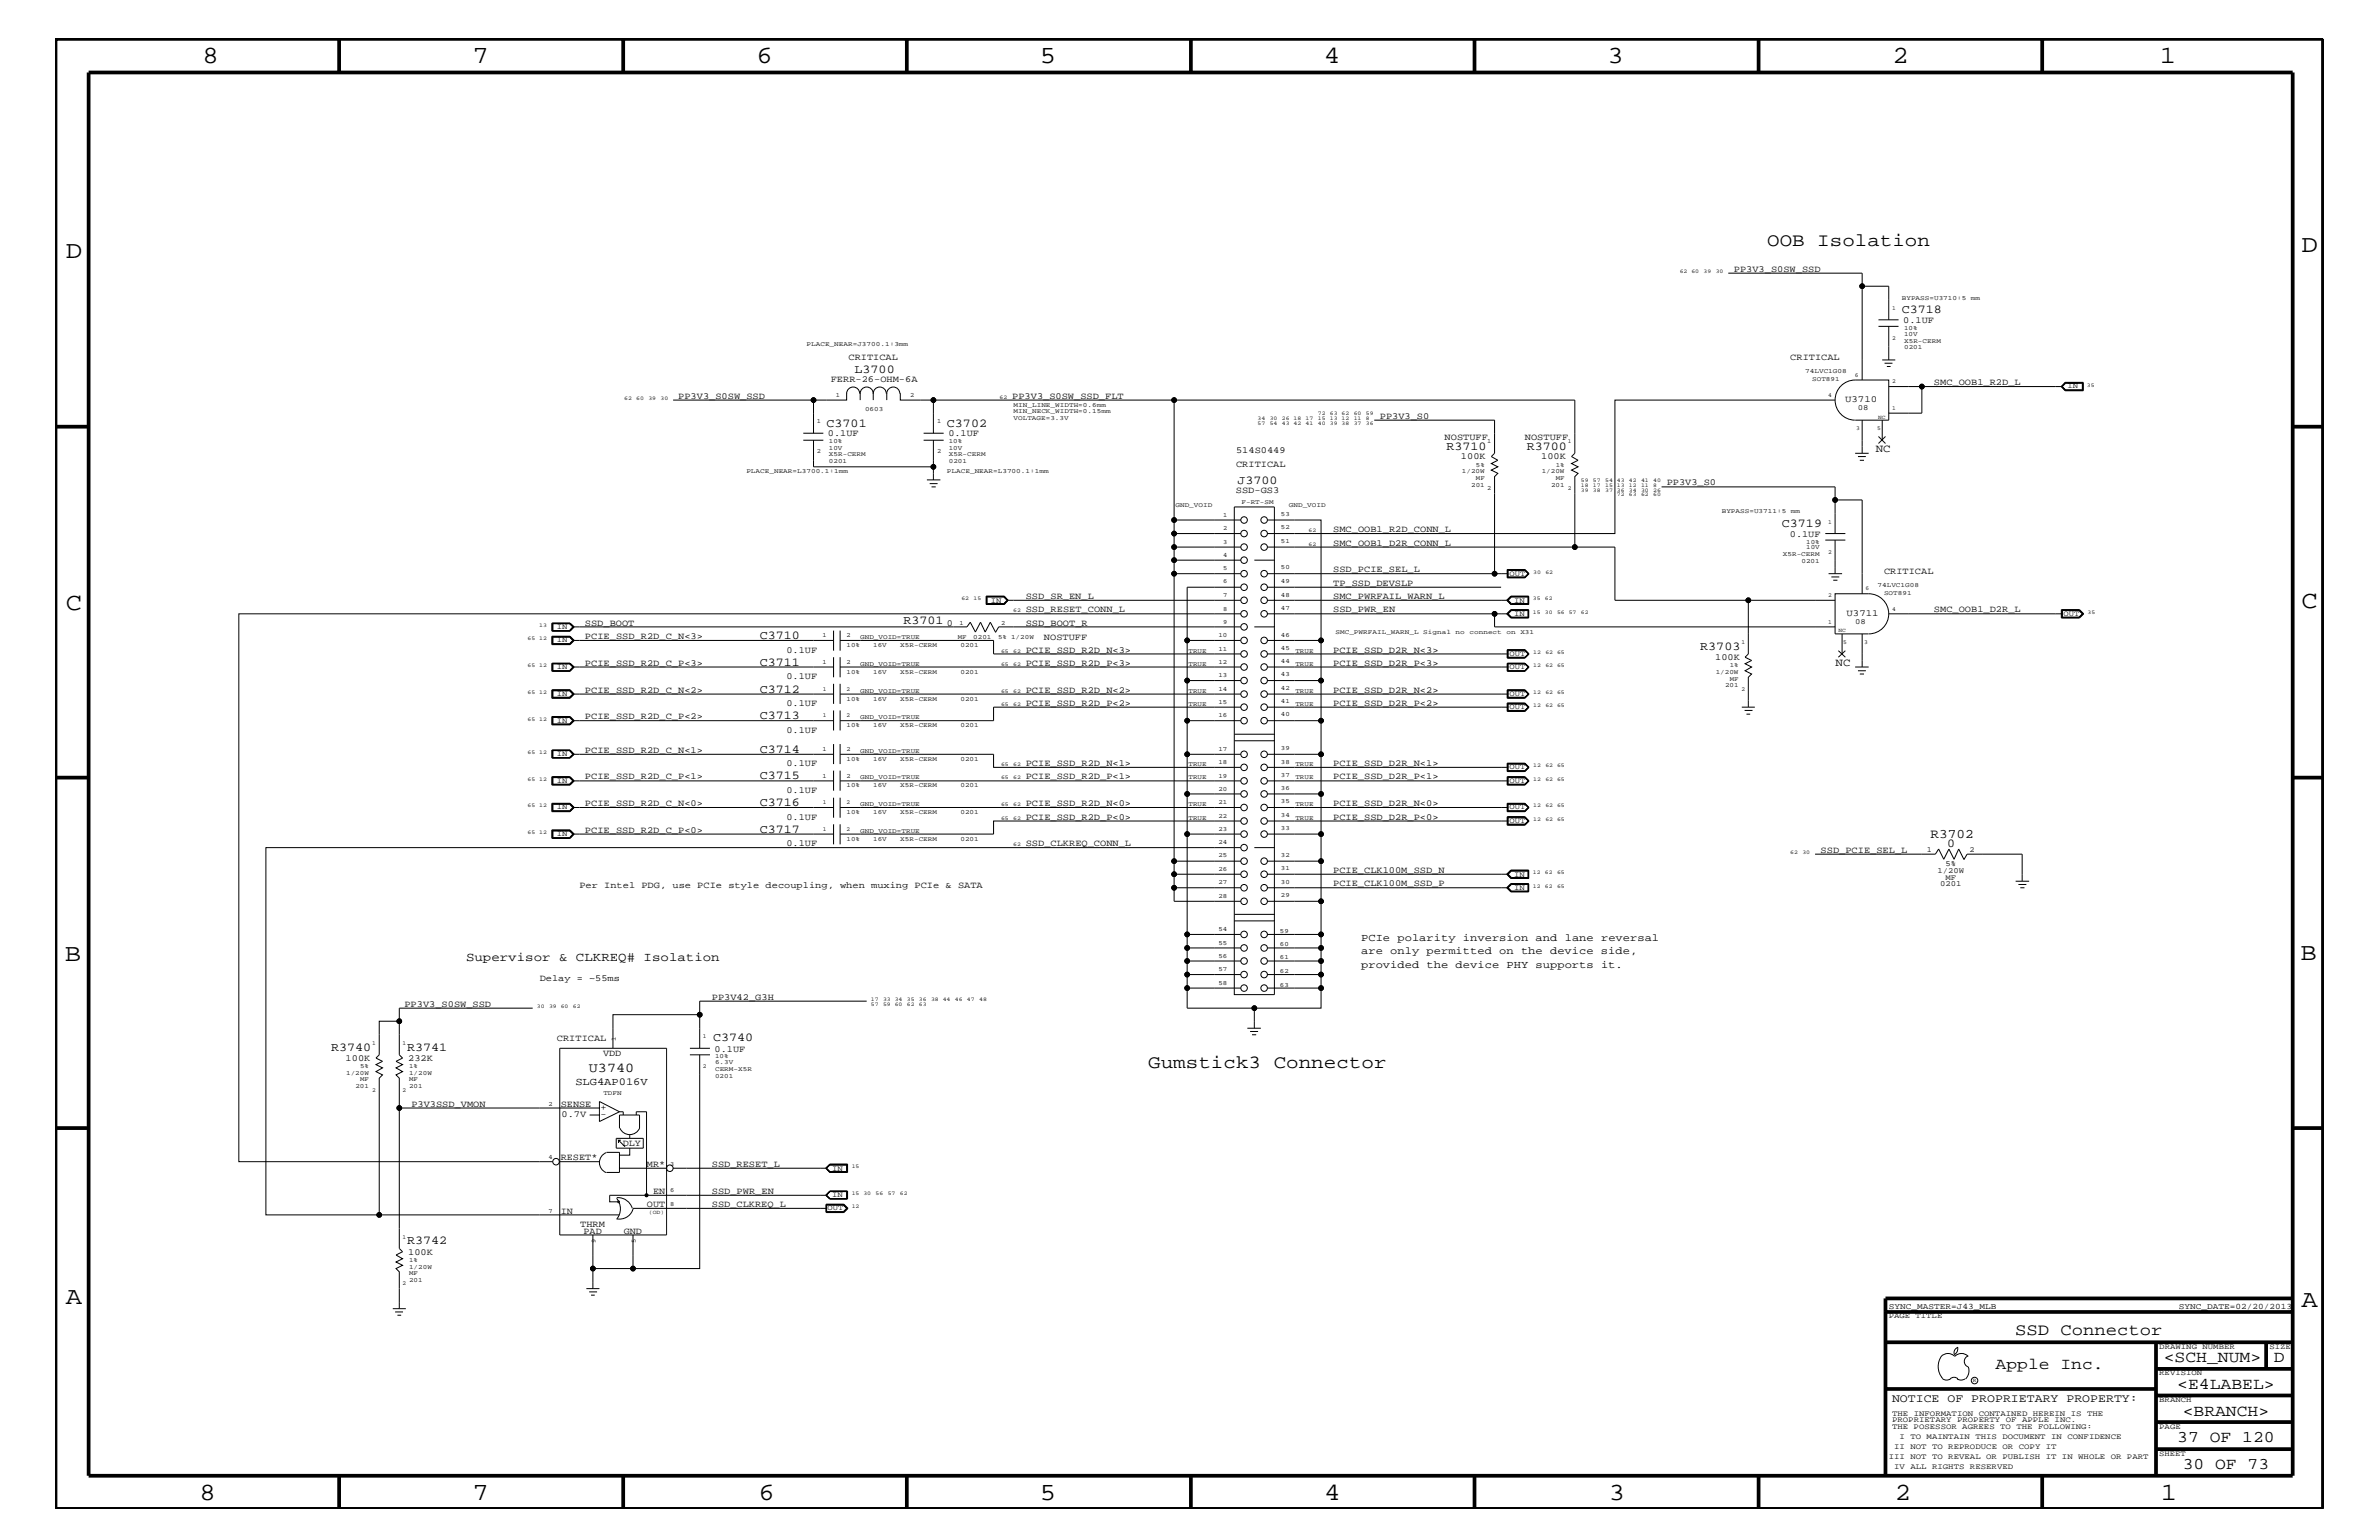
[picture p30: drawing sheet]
<svg xmlns="http://www.w3.org/2000/svg" width="432mm" height="279mm" viewBox="0 0 432 279" stroke-linecap="round" stroke-linejoin="round" font-family="sans-serif">
<defs><g id="words">
<g font-size="4.5">
<text x="36.7" y="11.5">8</text>
<text x="85.8" y="11.5">7</text>
<text x="137.3" y="11.5">6</text>
<text x="188.7" y="11.5">5</text>
<text x="240.3" y="11.5">4</text>
<text x="291.8" y="11.5">3</text>
<text x="343.5" y="11.5">2</text>
<text x="392" y="11.5">1</text>
<text x="11.9" y="46.8">D</text>
<text x="417.7" y="45.7">D</text>
<text x="11.9" y="110.6">C</text>
<text x="417.7" y="110.3">C</text>
<text x="11.8" y="174.3">B</text>
<text x="417.6" y="174.2">B</text>
<text x="11.9" y="236.7">A</text>
<text x="417.7" y="237.1">A</text>
<text x="36.2" y="272.1">8</text>
<text x="85.8" y="272.1">7</text>
<text x="137.7" y="272.1">6</text>
<text x="188.7" y="272.1">5</text>
<text x="240.4" y="272.1">4</text>
<text x="292" y="272.1">3</text>
<text x="343.9" y="272.1">2</text>
<text x="392.2" y="272.1">1</text>
</g>
<g font-size="3.4">
<text x="320.8" y="44.6">OOB Isolation</text>
<text x="208.4" y="193.7">Gumstick3 Connector</text>
</g>
<g font-size="3">
<text x="365.8" y="242.3">SSD Connector</text>
<text x="362.2" y="248.4">Apple Inc.</text>
<text x="392.7" y="247.1">&lt;SCH_NUM&gt;</text>
<text x="395.2" y="252">&lt;E4LABEL&gt;</text>
<text x="412.7" y="247.1">D</text>
<text x="396.2" y="256.8">&lt;BRANCH&gt;</text>
<text x="395.2" y="261.6">37 OF 120</text>
<text x="396.2" y="266.6">30 OF 73</text>
</g>
<text font-size="2.5" x="106.9" y="194.5">U3740</text>
<text font-size="2.4" x="350.4" y="152">R3702</text>
<text font-size="2.3" x="84.6" y="174.4">Supervisor &amp; CLKREQ# Isolation</text>
<g font-size="2.2">
<text x="345.2" y="56.8">C3718</text>
<text x="155.1" y="67.6">L3700</text>
<text x="150" y="77.4">C3701</text>
<text x="171.9" y="77.4">C3702</text>
<text x="262.6" y="81.6">R3710</text>
<text x="277.1" y="81.6">R3700</text>
<text x="224.6" y="87.7">J3700</text>
<text x="323.4" y="95.6">C3719</text>
<text x="164" y="113.1">R3701</text>
<text x="137.9" y="115.9">C3710</text>
<text x="308.6" y="117.9">R3703</text>
<text x="137.9" y="125.7">C3712</text>
<text x="137.9" y="120.8">C3711</text>
<text x="137.9" y="130.5">C3713</text>
<text x="137.9" y="136.6">C3714</text>
<text x="137.9" y="141.4">C3715</text>
<text x="137.9" y="146.2">C3716</text>
<text x="137.9" y="151.1">C3717</text>
<text x="353.4" y="153.7">0</text>
<text x="60.1" y="190.6">R3740</text>
<text x="73.9" y="190.6">R3741</text>
<text x="129.5" y="188.9">C3740</text>
<text x="73.9" y="225.7">R3742</text>
</g>
<text font-size="2.1" x="343.4" y="254.4">NOTICE OF PROPRIETARY PROPERTY:</text>
<g font-size="2">
<text x="340.4" y="82">NC</text>
<text x="333.2" y="120.8">NC</text>
</g>
<g font-size="1.9">
<text x="247.1" y="170.7">PCIe polarity inversion and lane reversal</text>
<text x="247.1" y="173.2">are only permitted on the device side,</text>
<text x="247.1" y="175.6">provided the device PHY supports it.</text>
<text x="104.4" y="196.8">SLG4AP016V</text>
</g>
<g font-size="1.7">
<text x="314.7" y="49.3">PP3V3_S0SW_SSD</text>
<text x="345.4" y="58.6">0.1UF</text>
<text x="154" y="65.3">CRITICAL</text>
<text x="325" y="65.3">CRITICAL</text>
<text x="150.8" y="69.3">FERR-26-OHM-6A</text>
<text x="351" y="69.9">SMC_OOB1_R2D_L</text>
<text x="123.1" y="72.3">PP3V3_S0SW_SSD</text>
<text x="183.7" y="72.3">PP3V3_S0SW_SSD_FLT</text>
<text x="250.4" y="76">PP3V3_S0</text>
<text x="334.9" y="72.9">U3710</text>
<text x="150.3" y="79.2">0.1UF</text>
<text x="172.1" y="79.2">0.1UF</text>
<text x="224.4" y="82.2">514S0449</text>
<text x="262.2" y="79.9">NOSTUFF</text>
<text x="265.2" y="83.3">100K</text>
<text x="276.8" y="79.9">NOSTUFF</text>
<text x="279.7" y="83.3">100K</text>
<text x="224.3" y="89.5">SSD-GS3</text>
<text x="224.4" y="84.7">CRITICAL</text>
<text x="302.5" y="88.1">PP3V3_S0</text>
<text x="242" y="99">SMC_OOB1_D2R_CONN_L</text>
<text x="242" y="96.5">SMC_OOB1_R2D_CONN_L</text>
<text x="324.9" y="97.4">0.1UF</text>
<text x="242" y="103.8">SSD_PCIE_SEL_L</text>
<text x="242" y="106.3">TP_SSD_DEVSLP</text>
<text x="342" y="104.1">CRITICAL</text>
<text x="106.2" y="113.6">SSD_BOOT</text>
<text x="171.8" y="113.7">0</text>
<text x="186.2" y="111.1">SSD_RESET_CONN_L</text>
<text x="186.2" y="108.7">SSD_SR_EN_L</text>
<text x="186.2" y="113.6">SSD_BOOT_R</text>
<text x="242" y="108.7">SMC_PWRFAIL_WARN_L</text>
<text x="242" y="111.1">SSD_PWR_EN</text>
<text x="335.2" y="111.7">U3711</text>
<text x="351" y="111.1">SMC_OOB1_D2R_L</text>
<text x="106.2" y="115.9">PCIE_SSD_R2D_C_N&lt;3&gt;</text>
<text x="142.7" y="118.4">0.1UF</text>
<text x="186.2" y="118.4">PCIE_SSD_R2D_N&lt;3&gt;</text>
<text x="189.5" y="116.2">NOSTUFF</text>
<text x="242" y="118.4">PCIE_SSD_D2R_N&lt;3&gt;</text>
<text x="311.3" y="119.7">100K</text>
<text x="106.2" y="120.8">PCIE_SSD_R2D_C_P&lt;3&gt;</text>
<text x="106.2" y="125.7">PCIE_SSD_R2D_C_N&lt;2&gt;</text>
<text x="142.7" y="123.2">0.1UF</text>
<text x="186.2" y="120.8">PCIE_SSD_R2D_P&lt;3&gt;</text>
<text x="186.2" y="125.7">PCIE_SSD_R2D_N&lt;2&gt;</text>
<text x="242" y="125.7">PCIE_SSD_D2R_N&lt;2&gt;</text>
<text x="242" y="120.8">PCIE_SSD_D2R_P&lt;3&gt;</text>
<text x="106.2" y="130.5">PCIE_SSD_R2D_C_P&lt;2&gt;</text>
<text x="142.7" y="128">0.1UF</text>
<text x="186.2" y="128">PCIE_SSD_R2D_P&lt;2&gt;</text>
<text x="242" y="128">PCIE_SSD_D2R_P&lt;2&gt;</text>
<text x="106.2" y="136.6">PCIE_SSD_R2D_C_N&lt;1&gt;</text>
<text x="142.7" y="133">0.1UF</text>
<text x="106.2" y="141.4">PCIE_SSD_R2D_C_P&lt;1&gt;</text>
<text x="142.7" y="143.9">0.1UF</text>
<text x="142.7" y="139">0.1UF</text>
<text x="186.2" y="141.4">PCIE_SSD_R2D_P&lt;1&gt;</text>
<text x="186.2" y="139">PCIE_SSD_R2D_N&lt;1&gt;</text>
<text x="242" y="139">PCIE_SSD_D2R_N&lt;1&gt;</text>
<text x="242" y="141.4">PCIE_SSD_D2R_P&lt;1&gt;</text>
<text x="106.2" y="146.2">PCIE_SSD_R2D_C_N&lt;0&gt;</text>
<text x="142.7" y="148.7">0.1UF</text>
<text x="186.2" y="148.7">PCIE_SSD_R2D_P&lt;0&gt;</text>
<text x="186.2" y="146.2">PCIE_SSD_R2D_N&lt;0&gt;</text>
<text x="242" y="146.2">PCIE_SSD_D2R_N&lt;0&gt;</text>
<text x="242" y="148.7">PCIE_SSD_D2R_P&lt;0&gt;</text>
<text x="106.2" y="151.1">PCIE_SSD_R2D_C_P&lt;0&gt;</text>
<text x="142.7" y="153.5">0.1UF</text>
<text x="186.2" y="153.5">SSD_CLKREQ_CONN_L</text>
<text x="330.5" y="154.7">SSD_PCIE_SEL_L</text>
<text x="105.2" y="161.1">Per Intel PDG, use PCIe style decoupling, when muxing PCIe &amp; SATA</text>
<text x="242" y="160.8">PCIE_CLK100M_SSD_P</text>
<text x="242" y="158.4">PCIE_CLK100M_SSD_N</text>
<text x="98" y="178">Delay = ~55ms</text>
<text x="73.4" y="182.7">PP3V3_S0SW_SSD</text>
<text x="129.2" y="181.4">PP3V42_G3H</text>
<text x="101.1" y="188.9">CRITICAL</text>
<text x="109.5" y="191.6">VDD</text>
<text x="129.7" y="190.8">0.1UF</text>
<text x="62.7" y="192.5">100K</text>
<text x="74.1" y="192.5">232K</text>
<text x="74.7" y="200.9">P3V3SSD_VMON</text>
<text x="101.8" y="200.9">SENSE</text>
<text x="101.9" y="202.7">0.7V</text>
<text x="109" y="201.5">+</text>
<text x="109" y="202.7">-</text>
<text x="113" y="208">DLY</text>
<text x="101.8" y="210.5">RESET*</text>
<text x="117.4" y="211.7">MR*</text>
<text x="129.2" y="211.7">SSD_RESET_L</text>
<text x="101.8" y="220.2">IN</text>
<text x="117.4" y="219">OUT</text>
<text x="118.5" y="216.6">EN</text>
<text x="129.2" y="219">SSD_CLKREQ_L</text>
<text x="129.2" y="216.6">SSD_PWR_EN</text>
<text x="74.1" y="227.6">100K</text>
<text x="105.3" y="222.6">THRM</text>
<text x="105.9" y="223.9">PAD</text>
<text x="113.2" y="223.9">GND</text>
</g>
<g font-size="1.5">
<text x="342.8" y="237.4">SYNC_MASTER=J43_MLB</text>
<text x="395.5" y="237.4">SYNC_DATE=02/20/2013</text>
</g>
<g font-size="1.4">
<text x="375.2" y="70.5">IN</text>
<text x="337.2" y="74.4">08</text>
<text x="274" y="104.4">OUT</text>
<text x="179.8" y="109.3">IN</text>
<text x="274.8" y="111.7">IN</text>
<text x="274.8" y="109.3">IN</text>
<text x="336.7" y="113.1">08</text>
<text x="374.6" y="111.7">OUT</text>
<text x="101.1" y="116.5">IN</text>
<text x="101.1" y="114.2">IN</text>
<text x="274" y="119">OUT</text>
<text x="101.1" y="121.4">IN</text>
<text x="274" y="121.4">OUT</text>
<text x="101.1" y="131.1">IN</text>
<text x="101.1" y="126.3">IN</text>
<text x="274" y="128.7">OUT</text>
<text x="274" y="126.3">OUT</text>
<text x="101.1" y="137.2">IN</text>
<text x="101.1" y="142">IN</text>
<text x="274" y="142">OUT</text>
<text x="274" y="139.6">OUT</text>
<text x="101.1" y="146.8">IN</text>
<text x="274" y="149.3">OUT</text>
<text x="274" y="146.8">OUT</text>
<text x="101.1" y="151.8">IN</text>
<text x="349.8" y="154.6">1</text>
<text x="357.5" y="154.6">2</text>
<text x="274.8" y="159">IN</text>
<text x="274.8" y="161.4">IN</text>
<text x="351.7" y="158.4">1/20W</text>
<text x="352.1" y="160.8">0201</text>
<text x="353.1" y="159.6">MF</text>
<text x="353.1" y="157.2">5%</text>
<text x="151" y="212.4">IN</text>
<text x="150.2" y="219.6">OUT</text>
<text x="151" y="217.2">IN</text>
<text x="342.8" y="239.2">PAGE TITLE</text>
<text x="391.9" y="244.7">DRAWING NUMBER</text>
<text x="411.9" y="244.7">SIZE</text>
<text x="391.9" y="249.5">REVISION</text>
<text x="343.4" y="256.8">THE INFORMATION CONTAINED HEREIN IS THE</text>
<text x="391.9" y="254.4">BRANCH</text>
<text x="343.4" y="258">PROPRIETARY PROPERTY OF APPLE INC.</text>
<text x="343.4" y="259.3">THE POSESSOR AGREES TO THE FOLLOWING:</text>
<text x="343.8" y="262.9">II NOT TO REPRODUCE OR COPY IT</text>
<text x="344.8" y="261.1">I TO MAINTAIN THIS DOCUMENT IN CONFIDENCE</text>
<text x="391.9" y="259.3">PAGE</text>
<text x="342.8" y="264.7">III NOT TO REVEAL OR PUBLISH IT IN WHOLE OR PART</text>
<text x="343.8" y="266.6">IV ALL RIGHTS RESERVED</text>
<text x="391.9" y="264.1">SHEET</text>
</g>
<g font-size="1.2">
<text x="345.2" y="54.4">BYPASS=U3710:5</text>
<text x="345.6" y="59.8">10%</text>
<text x="357.7" y="54.4">mm</text>
<text x="146.4" y="62.9">PLACE_NEAR=J3700.1:3mm</text>
<text x="345.6" y="60.9">10V</text>
<text x="345.6" y="63.4">0201</text>
<text x="345.6" y="62.2">X5R-CERM</text>
<text x="151.7" y="72">1</text>
<text x="165.2" y="72">2</text>
<text x="327.7" y="67.8">74LVC1G08</text>
<text x="328.9" y="69.2">SOT891</text>
<text x="148.3" y="76.8">1</text>
<text x="157" y="74.5">0603</text>
<text x="170.1" y="76.8">1</text>
<text x="184" y="75">MIN_NECK_WIDTH=0.15mm</text>
<text x="184" y="73.8">MIN_LINE_WIDTH=0.6mm</text>
<text x="184" y="76.2">VOLTAGE=3.3V</text>
<text x="148.3" y="82.2">2</text>
<text x="150.5" y="80.5">10%</text>
<text x="150.5" y="81.6">10V</text>
<text x="150.5" y="82.7">X5R-CERM</text>
<text x="150.5" y="83.9">0201</text>
<text x="170.1" y="82.2">2</text>
<text x="172.2" y="80.5">10%</text>
<text x="172.2" y="81.6">10V</text>
<text x="172.2" y="82.7">X5R-CERM</text>
<text x="172.2" y="83.9">0201</text>
<text x="269.9" y="80.5">1</text>
<text x="135.5" y="85.9">PLACE_NEAR=L3700.1:1mm</text>
<text x="171.9" y="85.9">PLACE_NEAR=L3700.1:1mm</text>
<text x="265.3" y="85.9">1/20W</text>
<text x="267" y="88.3">201</text>
<text x="267.9" y="87.1">MF</text>
<text x="267.9" y="84.7">5%</text>
<text x="269.9" y="88.9">2</text>
<text x="279.8" y="85.9">1/20W</text>
<text x="281.5" y="88.3">201</text>
<text x="282.4" y="87.1">MF</text>
<text x="282.4" y="84.7">1%</text>
<text x="213.4" y="92">GND_VOID</text>
<text x="222" y="93.8">1</text>
<text x="225.3" y="91.4">F-RT-SM</text>
<text x="232.5" y="93.7">53</text>
<text x="233.9" y="92">GND_VOID</text>
<text x="312.5" y="93.2">BYPASS=U3711:5</text>
<text x="325.1" y="93.2">mm</text>
<text x="222" y="101">4</text>
<text x="222" y="98.7">3</text>
<text x="222" y="96.2">2</text>
<text x="232.5" y="96">52</text>
<text x="232.5" y="98.5">51</text>
<text x="323.6" y="101">X5R-CERM</text>
<text x="327.8" y="98.7">10%</text>
<text x="327.8" y="99.7">10V</text>
<text x="222" y="105.9">6</text>
<text x="222" y="103.5">5</text>
<text x="232.5" y="103.3">50</text>
<text x="232.5" y="105.8">49</text>
<text x="327" y="102.1">0201</text>
<text x="340.8" y="106.5">74LVC1G08</text>
<text x="342" y="108">SOT891</text>
<text x="174.2" y="113.4">1</text>
<text x="181.7" y="113.4">2</text>
<text x="222" y="113.1">9</text>
<text x="222" y="110.8">8</text>
<text x="222" y="108.3">7</text>
<text x="232.5" y="108.2">48</text>
<text x="232.5" y="110.6">47</text>
<text x="149.3" y="115.6">1</text>
<text x="153.7" y="115.6">2</text>
<text x="153.7" y="117.4">10%</text>
<text x="156.1" y="115.9">GND_VOID=TRUE</text>
<text x="158.5" y="117.4">16V</text>
<text x="163.4" y="117.4">X5R-CERM</text>
<text x="173.9" y="115.9">MF</text>
<text x="174.3" y="117.4">0201</text>
<text x="176.7" y="115.9">0201</text>
<text x="181.1" y="115.9">5% 1/20W</text>
<text x="215.7" y="118.4">TRUE</text>
<text x="221.1" y="118.1">11</text>
<text x="221.1" y="115.6">10</text>
<text x="232.5" y="115.5">46</text>
<text x="232.5" y="117.9">45</text>
<text x="235.1" y="118.4">TRUE</text>
<text x="242.4" y="115">SMC_PWRFAIL_WARN_L</text>
<text x="258.3" y="115">Signal</text>
<text x="264.2" y="115">no</text>
<text x="266.7" y="115">connect</text>
<text x="273.4" y="115">on</text>
<text x="276" y="115">X31</text>
<text x="149.3" y="120.4">1</text>
<text x="153.7" y="120.4">2</text>
<text x="153.7" y="122.3">10%</text>
<text x="156.1" y="125.7">GND_VOID=TRUE</text>
<text x="156.1" y="120.8">GND_VOID=TRUE</text>
<text x="158.5" y="122.3">16V</text>
<text x="163.4" y="122.3">X5R-CERM</text>
<text x="174.3" y="122.3">0201</text>
<text x="215.7" y="120.8">TRUE</text>
<text x="215.7" y="125.7">TRUE</text>
<text x="221.1" y="125.3">14</text>
<text x="221.1" y="122.9">13</text>
<text x="221.1" y="120.4">12</text>
<text x="232.5" y="120.3">44</text>
<text x="232.5" y="122.7">43</text>
<text x="232.5" y="125.2">42</text>
<text x="235.1" y="125.7">TRUE</text>
<text x="235.1" y="120.8">TRUE</text>
<text x="311.4" y="122.3">1/20W</text>
<text x="313.1" y="124.7">201</text>
<text x="313.9" y="121">1%</text>
<text x="313.9" y="123.5">MF</text>
<text x="153.7" y="131.9">10%</text>
<text x="153.7" y="127.1">10%</text>
<text x="156.1" y="130.5">GND_VOID=TRUE</text>
<text x="158.5" y="131.9">16V</text>
<text x="158.5" y="127.1">16V</text>
<text x="163.4" y="131.9">X5R-CERM</text>
<text x="163.4" y="127.1">X5R-CERM</text>
<text x="174.3" y="131.9">0201</text>
<text x="174.3" y="127.1">0201</text>
<text x="215.7" y="128">TRUE</text>
<text x="221.1" y="130.2">16</text>
<text x="221.1" y="127.7">15</text>
<text x="232.5" y="127.6">41</text>
<text x="232.5" y="130">40</text>
<text x="235.1" y="128">TRUE</text>
<text x="149.3" y="136.2">1</text>
<text x="153.7" y="136.2">2</text>
<text x="156.1" y="136.6">GND_VOID=TRUE</text>
<text x="221.1" y="136.2">17</text>
<text x="232.5" y="136.1">39</text>
<text x="149.3" y="141.1">1</text>
<text x="153.7" y="141.1">2</text>
<text x="153.7" y="142.9">10%</text>
<text x="153.7" y="138">10%</text>
<text x="156.1" y="141.4">GND_VOID=TRUE</text>
<text x="158.5" y="142.9">16V</text>
<text x="158.5" y="138">16V</text>
<text x="163.4" y="142.9">X5R-CERM</text>
<text x="163.4" y="138">X5R-CERM</text>
<text x="174.3" y="142.9">0201</text>
<text x="174.3" y="138">0201</text>
<text x="215.7" y="141.4">TRUE</text>
<text x="215.7" y="139">TRUE</text>
<text x="221.1" y="143.5">20</text>
<text x="221.1" y="141.1">19</text>
<text x="221.1" y="138.6">18</text>
<text x="232.5" y="138.5">38</text>
<text x="232.5" y="140.9">37</text>
<text x="232.5" y="143.4">36</text>
<text x="235.1" y="139">TRUE</text>
<text x="235.1" y="141.4">TRUE</text>
<text x="153.7" y="147.7">10%</text>
<text x="156.1" y="146.2">GND_VOID=TRUE</text>
<text x="158.5" y="147.7">16V</text>
<text x="163.4" y="147.7">X5R-CERM</text>
<text x="174.3" y="147.7">0201</text>
<text x="215.7" y="148.7">TRUE</text>
<text x="215.7" y="146.2">TRUE</text>
<text x="221.1" y="148.4">22</text>
<text x="221.1" y="145.9">21</text>
<text x="232.5" y="145.7">35</text>
<text x="232.5" y="148.2">34</text>
<text x="235.1" y="148.7">TRUE</text>
<text x="235.1" y="146.2">TRUE</text>
<text x="153.7" y="152.6">10%</text>
<text x="156.1" y="151.1">GND_VOID=TRUE</text>
<text x="158.5" y="152.6">16V</text>
<text x="163.4" y="152.6">X5R-CERM</text>
<text x="174.3" y="152.6">0201</text>
<text x="221.1" y="155.6">25</text>
<text x="221.1" y="153.2">24</text>
<text x="221.1" y="150.7">23</text>
<text x="232.5" y="150.7">33</text>
<text x="232.5" y="155.5">32</text>
<text x="221.1" y="160.5">27</text>
<text x="221.1" y="158">26</text>
<text x="232.5" y="157.9">31</text>
<text x="232.5" y="160.3">30</text>
<text x="221.1" y="162.8">28</text>
<text x="232.5" y="162.8">29</text>
<text x="221.1" y="173.8">56</text>
<text x="221.1" y="171.4">55</text>
<text x="221.1" y="168.9">54</text>
<text x="232.3" y="171.6">60</text>
<text x="232.3" y="169.2">59</text>
<text x="221.1" y="178.7">58</text>
<text x="221.1" y="176.2">57</text>
<text x="232.3" y="179">63</text>
<text x="232.3" y="176.5">62</text>
<text x="232.3" y="174">61</text>
<text x="111.8" y="188.9" transform="rotate(-90 111.8 188.9)">1</text>
<text x="129.8" y="192">10%</text>
<text x="62.8" y="195">1/20W</text>
<text x="64.5" y="197.4">201</text>
<text x="65.4" y="196.2">MF</text>
<text x="65.4" y="193.7">5%</text>
<text x="74.3" y="197.4">201</text>
<text x="74.3" y="193.7">1%</text>
<text x="74.3" y="196.2">MF</text>
<text x="74.3" y="195">1/20W</text>
<text x="129.8" y="195.5">0201</text>
<text x="129.8" y="193.1">6.3V</text>
<text x="129.8" y="194.3">CERM-X5R</text>
<text x="99.6" y="200.6">2</text>
<text x="109.5" y="198.7">TDFN</text>
<text x="99.6" y="210.3">4</text>
<text x="121.7" y="211.5">3</text>
<text x="99.6" y="220">7</text>
<text x="121.7" y="218.7">8</text>
<text x="121.7" y="216.4">6</text>
<text x="108.1" y="225.6" transform="rotate(-90 108.1 225.6)">9</text>
<text x="115.4" y="225.6" transform="rotate(-90 115.4 225.6)">5</text>
<text x="74.3" y="232.6">201</text>
<text x="74.3" y="231.3">MF</text>
<text x="74.3" y="229">1%</text>
<text x="74.3" y="230.2">1/20W</text>
</g>
<g font-size="1.1">
<text x="343.4" y="56.2">1</text>
<text x="343.4" y="61.7">2</text>
<text x="331.8" y="72">4</text>
<text x="336.6" y="68.4">6</text>
<text x="343.4" y="69.5">2</text>
<text x="343.4" y="74.4">1</text>
<text x="284.6" y="80.5">1</text>
<text x="336.9" y="78">3</text>
<text x="340.7" y="78">5</text>
<text x="284.6" y="88.9">2</text>
<text x="331.8" y="95">1</text>
<text x="331.8" y="100.4">2</text>
<text x="338.6" y="107.1">6</text>
<text x="331.8" y="113.1">1</text>
<text x="331.8" y="108.3">2</text>
<text x="343.4" y="110.8">4</text>
<text x="316.1" y="116.8">1</text>
<text x="334.5" y="116.8">5</text>
<text x="338.3" y="116.8">3</text>
<text x="149.4" y="125.3">1</text>
<text x="153.7" y="125.3">2</text>
<text x="316.1" y="125.3">2</text>
<text x="149.4" y="130.2">1</text>
<text x="153.7" y="130.2">2</text>
<text x="149.4" y="145.9">1</text>
<text x="153.7" y="145.9">2</text>
<text x="149.4" y="150.7">1</text>
<text x="153.7" y="150.7">2</text>
<text x="67.6" y="189.5">1</text>
<text x="73.1" y="189.5">1</text>
<text x="127.6" y="188.3">1</text>
<text x="127.6" y="193.7">2</text>
<text x="67.6" y="198.1">2</text>
<text x="73.1" y="198.1">2</text>
<text x="73.1" y="224.7">1</text>
<text x="73.1" y="233.2">2</text>
</g>
<g font-size="1">
<text x="304.9" y="49.6">62 60</text>
<text x="309.2" y="49.6">39</text>
<text x="311.4" y="49.6">30</text>
<text x="378.8" y="70.1">35</text>
<text x="113.3" y="72.6">62</text>
<text x="115.5" y="72.6">60</text>
<text x="117.7" y="72.6">39</text>
<text x="119.9" y="72.6">30</text>
<text x="181.4" y="72.3">62</text>
<text x="228.3" y="77.1">57</text>
<text x="228.3" y="76.2">34</text>
<text x="230.5" y="76.2">30</text>
<text x="230.5" y="77.1">54</text>
<text x="232.7" y="77.1">43 42</text>
<text x="232.7" y="76.2">26 18</text>
<text x="237" y="77.1">41</text>
<text x="237" y="76.2">17</text>
<text x="239.2" y="75.3">72</text>
<text x="239.2" y="76.2">15</text>
<text x="239.2" y="77.1">40</text>
<text x="241.4" y="77.1">39 38</text>
<text x="241.4" y="75.3">63 62</text>
<text x="241.4" y="76.2">13 12</text>
<text x="245.7" y="77.1">37</text>
<text x="245.7" y="75.3">60</text>
<text x="245.7" y="76.2">11</text>
<text x="247.9" y="75.3">59</text>
<text x="247.9" y="77.1">36</text>
<text x="247.9" y="76.2">8</text>
<text x="340.9" y="76">NC</text>
<text x="286.9" y="88.3">18</text>
<text x="286.9" y="89.2">39</text>
<text x="286.9" y="87.5">59</text>
<text x="289.1" y="87.5">57</text>
<text x="289.1" y="88.3">17</text>
<text x="289.1" y="89.2">38</text>
<text x="291.3" y="87.5">54</text>
<text x="291.3" y="88.3">15</text>
<text x="291.3" y="89.2">37</text>
<text x="293.5" y="87.5">43</text>
<text x="293.5" y="88.3">13</text>
<text x="293.5" y="89.2">36</text>
<text x="295.7" y="89.2">34</text>
<text x="295.7" y="87.5">42</text>
<text x="295.7" y="88.3">12</text>
<text x="297.9" y="87.5">41</text>
<text x="297.9" y="88.3">11</text>
<text x="297.9" y="89.2">30</text>
<text x="300.1" y="88.3">8</text>
<text x="300.1" y="89.2">26</text>
<text x="300.1" y="87.5">40</text>
<text x="293.5" y="90">72</text>
<text x="295.7" y="90">63</text>
<text x="297.9" y="90">62</text>
<text x="300.1" y="90">60</text>
<text x="237.5" y="99">62</text>
<text x="237.5" y="96.5">62</text>
<text x="278.3" y="104.1">30</text>
<text x="280.5" y="104.1">62</text>
<text x="97.9" y="113.7">13</text>
<text x="174.5" y="108.9">62</text>
<text x="176.7" y="108.9">15</text>
<text x="183.9" y="111.1">62</text>
<text x="278.2" y="111.4">15</text>
<text x="278.2" y="108.9">35</text>
<text x="280.4" y="111.4">30</text>
<text x="280.4" y="108.9">62</text>
<text x="282.6" y="111.4">56 57</text>
<text x="286.9" y="111.4">62</text>
<text x="378.9" y="111.4">35</text>
<text x="95.8" y="116.2">65 12</text>
<text x="181.7" y="118.4">65</text>
<text x="183.9" y="118.4">62</text>
<text x="278.3" y="118.6">12</text>
<text x="280.5" y="118.6">62 65</text>
<text x="333.7" y="114.8">NC</text>
<text x="95.8" y="125.9">65 12</text>
<text x="95.8" y="121">65 12</text>
<text x="181.7" y="120.8">65</text>
<text x="181.7" y="125.7">65</text>
<text x="183.9" y="120.8">62</text>
<text x="183.9" y="125.7">62</text>
<text x="278.3" y="125.9">12</text>
<text x="278.3" y="121">12</text>
<text x="280.5" y="125.9">62 65</text>
<text x="280.5" y="121">62 65</text>
<text x="95.8" y="130.8">65 12</text>
<text x="181.7" y="128">65</text>
<text x="183.9" y="128">62</text>
<text x="278.3" y="128.3">12</text>
<text x="280.5" y="128.3">62 65</text>
<text x="95.8" y="136.8">65 12</text>
<text x="95.8" y="141.7">65 12</text>
<text x="181.7" y="139">65</text>
<text x="181.7" y="141.4">65</text>
<text x="183.9" y="139">62</text>
<text x="183.9" y="141.4">62</text>
<text x="278.3" y="141.7">12</text>
<text x="278.3" y="139.2">12</text>
<text x="280.5" y="141.7">62 65</text>
<text x="280.5" y="139.2">62 65</text>
<text x="95.8" y="146.5">65 12</text>
<text x="181.7" y="146.2">65</text>
<text x="181.7" y="148.7">65</text>
<text x="183.9" y="146.2">62</text>
<text x="183.9" y="148.7">62</text>
<text x="278.3" y="149">12</text>
<text x="278.3" y="146.5">12</text>
<text x="280.5" y="149">62 65</text>
<text x="280.5" y="146.5">62 65</text>
<text x="95.8" y="151.3">65 12</text>
<text x="183.9" y="153.5">62</text>
<text x="325" y="155">62</text>
<text x="327.2" y="155">30</text>
<text x="278.2" y="158.6">12</text>
<text x="278.2" y="161.1">12</text>
<text x="280.4" y="158.6">62</text>
<text x="280.4" y="161.1">62</text>
<text x="282.6" y="158.6">65</text>
<text x="282.6" y="161.1">65</text>
<text x="97.5" y="182.9">30</text>
<text x="99.7" y="182.9">39 60</text>
<text x="104" y="182.9">62</text>
<text x="158.1" y="181.6">17</text>
<text x="158.1" y="182.6">57</text>
<text x="160.3" y="181.6">33 34</text>
<text x="160.3" y="182.6">59 60</text>
<text x="164.6" y="181.6">35</text>
<text x="164.6" y="182.6">62</text>
<text x="166.8" y="181.6">36</text>
<text x="166.8" y="182.6">63</text>
<text x="169" y="181.6">38 44</text>
<text x="173.3" y="181.6">46</text>
<text x="175.5" y="181.6">47</text>
<text x="177.7" y="181.6">48</text>
<text x="154.6" y="211.9">15</text>
<text x="117.8" y="220.2">(OD)</text>
<text x="154.6" y="219.2">12</text>
<text x="154.6" y="216.9">15 30</text>
<text x="158.9" y="216.9">56</text>
<text x="161.1" y="216.9">57</text>
<text x="163.3" y="216.9">62</text>
<text x="358.1" y="250.7">R</text>
</g>
</g></defs>
<g fill="none" stroke="#000" stroke-width=".18">
<path d="M313.7 49.6h24.3v2.3M341 59.2h3.6M341 58h3.6M342.8 58v-6.1h-4.8v17M342.8 59.2v6.1M122.2 72.6h25.5M145.8 79.9h3.6M145.8 78.6h3.6M147.7 79.9v4.8h21.7M153.7 71.3v1.3h-6v6M153.7 71.4a1.19 1.19 0 0 1 1.2-1.2 1.19 1.19 0 0 1 1.1 1.2M156.1 71.4a1.19 1.19 0 0 1 1.2-1.2 1.19 1.19 0 0 1 1.2 1.2 1.19 1.19 0 0 1 1.2-1.2 1.19 1.19 0 0 1 1.2 1.2"/>
<path d="M156.1 71.3v1.3M158.5 71.3v1.3M161 71.4a1.19 1.19 0 0 1 1.1-1.2 1.19 1.19 0 0 1 1.2 1.2M161 71.3v1.3M163.4 71.3v1.3h6v6M167.6 79.9h3.7M167.6 78.6h3.7M169.4 72.6h116.4v9.6l-.6 .6 1.2 .7-1.2 .6 1.2 .6-1.2 .6 1.2 .6-.6 .6v12.8h-55.8M169.4 79.9v7.2M213.1 72.6v21.7M249.4 76.2h21.9v6l-.6 .6 1.2 .7-1.2 .6 1.2 .6-1.2 .6 1.2 .6-.6 .6v17.6M333.1 72.6h-40v24.2h-63.1"/>
<path d="M336.7 76.2a3.6 3.6 0 0 1-3.6-3.6 3.6 3.6 0 0 1 3.6-3.7h6.1v7.3h-6.1M338 76.2v6M341 79.2l1.2 1.3M341.6 76.2v3.7M341.6 65.3h2.4M342.1 65.9h1.4M342.2 79.2l-1.2 1.3M342.5 66.5h.7M342.8 70.1h31.5M348.8 70.1v4.9h-6M374.1 70.1l.8 .7M374.8 69.4h3.3v1.5h-3.3l-.7-.8z"/>
<path d="M374.9 69.5h3.1v1.2h-3.1l-.6-.6zM374.9 69.5l-.7 .6 .7 .7M374.9 69.5h3.1v1.3h-3.1M374.9 69.5l-.8 .6M168.2 87.1h2.5M168.7 87.7h1.5M169.1 88.3h.7M224 92h7.3v88.5h-7.3zM225.2 99.3h-12.1v2.3M225.2 96.8h-12.1v2.5M225.2 94.3h-12.1v2.5M230 94.3h9.8v21.9"/>
<path d="M285.8 99.3h7.3v9.6h40M301.6 88.3h31.5v2.4M331.3 98h3.6M331.3 96.8h3.6M333.1 96.8v-6.1h4.9v17M333.1 98v6.1M336.7 82.2h2.5M337.2 82.8h1.5M337.6 83.5h.7M100.2 115.4h3.3l.7 .8-.7 .8h-3.3zM100.2 113.1v1.4M100.2 115.5h3.3l.6 .7-.6 .7h-3.3z"/>
<path d="M100.3 115.5v1.4M100.3 115.6h3.1l.6 .6M103.4 113.1h-3.1v1.3h3.1M103.4 115.5l.7 .7-.7 .7M103.4 113.1l.7 .6-.7 .7M103.4 113.1l.6 .6M103.5 113.1h-3.3v1.4h3.3M103.5 113.1l.7 .6-.7 .8M103.5 113.1l.6 .6-.6 .8M104 113.7h71.5l.6-.8 .9 1.8 1-1.8 .8 1.8 .9-1.8 1 1.8M104 116.2l-.6 .6h-3.1M104 116.2h47.3"/>
<path d="M104 113.7l-.6 .7M151.3 114.4v3.7M151.3 119.2v3.7M152.5 116.2h27.8v2.4h44.9M152.5 114.4v3.7M152.5 119.2v3.7M179 108.1h3.3l.7 .8-.7 .8h-3.3zM179.2 108.3h3l.6 .6-.6 .6h-3zM182.2 108.2h-3.1v1.5M182.2 108.2l.7 .7-.7 .7h-3.1M182.2 108.2l.8 .7M182.8 108.9h42.4"/>
<path d="M183 108.9l-.8 .8M213.1 104.1h12.1M213.1 104.1v52.1M225.2 116.2h-9.7v7.3M225.2 111.4h-181.9v99.4h57M225.2 101.6h-12.1v2.5M225.2 113.7h-43.9l-.6 1.1M225.2 106.5h-9.7v9.7M227.7 113.7h3.6M227.7 101.6h3.6M230 116.2h9.8v7.3M230 111.4h43.7"/>
<path d="M230 108.9h43.7M230 104.1h43.7M230 118.6h43.7M230 106.5h42.5M271.3 111.4v2.3h61.8M273.5 111.4l.7-.8h3.3v1.5h-3.3zM273.5 108.9l.7-.8h3.3v1.6h-3.3zM273.6 103.3h3.2l.7 .8-.7 .7h-3.2zM273.6 117.9h3.2l.7 .7-.7 .8h-3.2zM273.6 103.4h3.2l.7 .7-.7 .7h-3.2zM273.6 117.9v1.4h3.2l.7-.7M273.6 118h3.2l.7 .6"/>
<path d="M273.7 103.5h3.1l.6 .6-.6 .6h-3.1zM273.7 118.1h3.1l.6 .5-.6 .6h-3.1zM274.3 108.2l-.7 .7 .7 .7h3.1v-1.4M274.3 110.7l-.7 .7 .7 .6M276.8 117.9l.7 .7M277.4 110.8h-3.1l-.6 .6 .6 .6h3.1M277.4 108.3h-3.1l-.6 .6 .6 .6h3.1M277.4 110.7v1.3M277.5 110.7h-3.3l-.6 .7 .6 .6h3.3M277.5 108.2h-3.3l-.6 .7 .6 .8M317.3 108.9v9.7l-.6 .6 1.2 .6-1.2 .6 1.2 .6-1.2 .7 1.2 .6-.6 .6v5.4M331.9 104.1h2.4"/>
<path d="M332.4 104.7h1.4M332.7 105.3h.8M333.7 118.1l1.2 1.1M334.3 115v3.6M334.9 118.1l-1.2 1.1M338 115v6M339.2 115a3.6 3.6 0 0 0 3.6-3.7 3.6 3.6 0 0 0-3.6-3.6h-6.1v7.3h6.1M342.8 111.4h31.5M374.1 110.6h3.3l.8 .8-.8 .7h-3.3zM374.3 110.8h3.1l.6 .6-.6 .6h-3.1M374.3 110.7v1.3M377.4 110.7h-3.2v1.3h3.2"/>
<path d="M377.4 110.7l.7 .7-.7 .6M377.4 110.7l.6 .7-.6 .6M100.2 125.2h3.3l.7 .7-.7 .8h-3.3zM100.2 130h3.3l.7 .8-.7 .7h-3.3zM100.2 120.3v1.5M100.2 125.2v1.4h3.3l.6-.7-.6-.7M100.2 130.1h3.3l.6 .7-.6 .6h-3.3zM100.2 136.1v1.4M100.3 125.3h3.1l.7 .6-.7 .6h-3.1zM100.3 130.1v1.3M100.3 130.2h3.1l.6 .6M100.3 125.3h3.1l.6 .6"/>
<path d="M103.4 120.4h-3.1v1.3h3.1M103.4 136.2h-3.1v1.2h3.1M103.4 136.2l.7 .6-.7 .6M103.4 136.2l.6 .6M103.4 130.1l.7 .7-.7 .6M103.4 120.4l.7 .6-.7 .7M103.4 120.4l.6 .6M103.5 120.3h-3.3v1.5h3.3M103.5 136.1h-3.3v1.4h3.3M103.5 136.1l.7 .7-.7 .7M103.5 136.1l.6 .7-.6 .7M103.5 120.3l.7 .7-.7 .8"/>
<path d="M103.5 120.3l.6 .7-.6 .8M104 121h47.3M104 136.8l-.6 .6M104 136.8h47.3M104 130.8l-.6 .5h-3.1M104 130.8h47.3M104 125.9l-.6 .6M104 125.9h47.3M104 121l-.6 .7M151.3 124.1v3.6M151.3 128.9v3.6M151.3 135v3.6"/>
<path d="M151.3 139.8v3.7M152.5 136.8h27.8v2.4h44.9M152.5 121h72.7M152.5 125.9h72.7M152.5 124.1v3.6M152.5 128.9v3.6M152.5 135v3.6M152.5 139.8v3.7M224 134.4h7.3M224 133.2h7.3M225.2 136.8h-9.7v7.2M225.2 130.8h-9.7v6"/>
<path d="M225.2 123.5h-9.7v7.3M225.2 128.3h-44.9v2.5h-27.8M230 136.8h9.8v7.2M230 130.8h9.8v6M230 123.5h9.8v7.3M230 121h43.7M230 125.9h43.7M230 139.2h43.7M230 128.3h43.7M273.6 125.2h3.2l.7 .7-.7 .8h-3.2zM273.6 127.5h3.2l.7 .8-.7 .8h-3.2zM273.6 138.5h3.2l.7 .7-.7 .8h-3.2z"/>
<path d="M273.6 121.7h3.2M273.6 126.5h3.2M273.6 125.2v1.4h3.2l.7-.7M273.6 125.3h3.2l.7 .6M273.6 120.4h3.2M273.6 120.3v1.5M273.6 138.5h3.2l.7 .7-.7 .7h-3.2zM273.6 127.7h3.2M273.7 126.5v-1.2h3.1l.6 .6-.6 .6M273.7 120.4v1.3M273.7 127.7v1.2h3.1l.6-.6-.6-.6M273.7 138.6h3.1l.6 .6-.6 .6h-3.1z"/>
<path d="M276.8 120.3h-3.2v1.5h3.2M276.8 127.7l.7 .6M276.8 125.2l.7 .7M276.8 120.3l.7 .7-.7 .8M276.8 120.3l.7 .7M276.8 120.4l.7 .6M276.8 120.4l.6 .6-.6 .7M277.5 128.3l-.7-.7h-3.2v1.5M277.5 128.3l-.7 .7h-3.2M277.5 128.3l-.7 .8M277.5 125.9l-.7 .6M277.5 121l-.7 .8"/>
<path d="M277.5 121l-.7 .7M316.1 128.3h2.4M316.7 128.9h1.4M317 129.6h.7M336.7 121h2.5M337.2 121.7h1.5M337.6 122.3h.7M100.2 150.6h3.3l.7 .7-.7 .8h-3.3zM100.2 140.9h3.3l.7 .8-.7 .7h-3.3zM100.2 145.7h3.3l.7 .8-.7 .8h-3.3zM100.2 152.1v-1.4h3.3l.6 .6-.6 .8M100.2 141h3.3l.6 .7-.6 .7h-3.3z"/>
<path d="M100.2 145.8h3.3l.6 .7-.6 .7h-3.3zM100.3 141v1.4M100.3 145.8v1.4M100.3 145.9h3.1l.6 .6M100.3 141.1h3.1l.6 .6M103.4 150.7h-3.1v1.3h3.1M103.4 150.7l.7 .6-.7 .7M103.4 150.7l.6 .6M103.4 145.8l.7 .7-.7 .7M103.4 141l.7 .7-.7 .7M104 151.3l-.6 .7M104 151.3h47.3"/>
<path d="M104 146.5l-.6 .6h-3.1M104 146.5h47.3M104 141.7l-.6 .6h-3.1M104 141.7h47.3M151.3 144.7v3.7M151.3 149.5v3.7M152.5 146.5h72.7M152.5 141.7h72.7M152.5 144.7v3.7M152.5 149.5v3.7M225.2 151.3h-9.7v18.2h9.7M225.2 144h-9.7v7.3"/>
<path d="M225.2 149h-44.9v2.3h-27.8M225.2 153.8h-176.9v66.6h20.5M225.2 158.6h-12.1v2.5M225.2 156.2h-12.1v2.4M227.7 153.8h3.6M230 156.2h9.8v7.3M230 151.3h9.8v4.9M230 144h9.8v7.3M230 146.5h43.7M230 141.7h43.7M230 158.6h43.7M230 149h43.7"/>
<path d="M273.6 145.7h3.2l.7 .8-.7 .8h-3.2zM273.6 140.9h3.2l.7 .8-.7 .7h-3.2zM273.6 148.2h3.2l.7 .8-.7 .7h-3.2zM273.6 145.8h3.2l.7 .7-.7 .7h-3.2zM273.6 141h3.2l.7 .7-.7 .7h-3.2zM273.6 158.6l.7-.6h3.1v1.3h-3.1zM273.6 149.5h3.2M273.6 148.2v1.4h3.2l.7-.6M273.6 148.3h3.2l.7 .7M273.7 145.9h3.1l.6 .6-.6 .6h-3.1zM273.7 141.1h3.1l.6 .6-.6 .6h-3.1zM273.7 149.5v-1.1h3.1l.6 .6-.6 .5"/>
<path d="M274.2 157.8h3.3v1.6h-3.3l-.7-.8zM274.3 158l-.6 .6 .6 .6h3.1M276.8 148.2l.7 .8M277.5 157.9h-3.3l-.6 .7 .6 .8M277.5 149l-.7 .5M329.4 155h21.9l.6-1 .9 1.9 .9-1.9 1 1.9 .8-1.9 .9 1.9M356.4 156l.6-1h10v4.9M365.8 159.9h2.5M213.1 161.1h12.1M213.1 161.1v2.4h12.1M215.5 174.4v8.5h12.2v3.6M215.5 179.3h9.7"/>
<path d="M215.5 176.8h9.7M215.5 169.5v2.5M224 167.1h7.3M224 165.9h7.3M225.2 172h-9.7v2.4h9.7M230 179.3h9.8v3.6h-12.1M230 174.4h9.8v2.4h-9.8M230 169.5h9.8v2.5h-9.8M230 163.5h9.8v6M230 161.1h43.7M239.8 172v2.4M239.8 176.8v2.5"/>
<path d="M273.5 161.1l.7-.8h3.3v1.5h-3.3zM274.3 160.4l-.7 .7 .7 .6M277.4 160.5h-3.1l-.6 .6 .6 .6h3.1M277.4 160.4v1.3M277.5 160.4h-3.3l-.6 .7 .6 .6h3.3M366.4 160.5h1.4M366.7 161.1h.8M72.5 185.3h-3.7v6.1l-.6 .6 1.2 .6-1.2 .6 1.2 .5-1.2 .7 1.2 .6-.6 .6v24.8h43.6M96.7 182.9h-24.2v8.5l.6 .6-1.2 .6 1.2 .6-1.2 .5 1.2 .7-1.2 .6 .6 .6v5.4M101.6 190.2h19.4v33.9h-19.4zM111.3 190.2v-6.1h15.7v6.1M125.2 191.4h3.7"/>
<path d="M125.2 190.2h3.7M127 191.4v38.8h-12.1M157.3 181.6h-30.3v2.5M226.4 186.5h2.5M226.9 187.1h1.4M227.2 187.7h.8M101.6 210.8h7.2M107 202.3h1.8M108.8 201h-36.3v25.5l.6 .6-1.2 .6 1.2 .7-1.2 .6 1.2 .6-1.2 .6 .6 .5v6.7M110 209.1a1.95 1.95 0 0 0-1.2 1.8 1.95 1.95 0 0 0 1.2 1.8M110.1 209.1h2.3v3.6h-2.3M111.8 206.5h5v1.8h-5z"/>
<path d="M111.9 217.4a2.96 2.96 0 0 1 0 3.8M111.9 217.3a2.7 2.7 0 0 1 2.9 1.9M112.3 206.9v.5M112.4 201.7l-3.6-1.9v3.7l3.6-1.8h.7v.6M112.4 211.9h8.6M112.5 204.7a1.95 1.95 0 0 0 1.8 1.2 1.95 1.95 0 0 0 1.8-1.2v-2.4h-3.7v2.4M112.7 206.9h-.4l1.2 1.2M114.3 208.3v1.3h-1.9M114.3 205.9v.6M114.9 219.2h35.1M114.9 219.2a2.54 2.54 0 0 1-2.9 1.9M115.5 202.3v-.6h1.8v15.2"/>
<path d="M122.2 211.9h27.8M149.9 211.9l.7-.7h3.2v1.5h-3.2zM149.9 218.5h3.3l.7 .7-.7 .8h-3.3zM149.9 218.6h3.3l.6 .6-.6 .7h-3.3M149.9 211.9l.7 .7h3.2M149.9 211.9l.7 .8M149.9 211.9l.7-.6h3.2v1.4M149.9 216.9l.7 .6M150 218.6h3.1l.6 .6-.6 .6h-3.1M150 216.9h-39.3v1.1h1.3M150 218.6v1.3M150 216.9l.6 .6"/>
<path d="M150.6 216.1h3.2v1.4h-3.2M150.6 211.4h3.2M150.6 211.4l-.7 .5M150.6 211.4l-.6 .5M150.6 217.5h3.2M150.6 216.1l-.7 .8 .7 .6M150.6 216.1l-.7 .8M150.6 216.2h3.2M150.6 216.2l-.7 .7M150.6 216.2l-.6 .7M153.1 218.6l.7 .6-.7 .7M153.7 211.4v1.1h-3.1l-.6-.6"/>
<path d="M153.7 216.2v1.3M153.8 216.1v1.4M71.3 237.4h2.4M71.7 238h1.5M72.1 238.6h.7M106.4 233.8h2.4M106.9 234.4h1.5M107.3 235h.7M107.6 224.1v6.1h7.3v-6.1M107.6 230.2v3.6M352.3 246.1a1.72 1.72 0 0 1 2.5 0 1.69 1.69 0 0 1 2.4 0M352.4 246a3.2 3.2 0 0 0 .4 4.3l.8 .1 .4-.2"/>
<path d="M354 250.2l.7-.3 .7 .3M355.2 250.2l.7 .2 .7-.2M355.3 244.4v.3a1.18 1.18 0 0 1-.6 1.1M355.4 244.4a.99 .99 0 0 0-.6 1.4M357.2 246a1.04 1.04 0 0 0-.7 1 1.04 1.04 0 0 0 .7 1M357.3 248l.1 .7a2.11 2.11 0 0 1-.6 1.5"/>
<circle cx="338" cy="51.9" r=".42"/>
<circle cx="147.7" cy="72.6" r=".42"/>
<circle cx="169.4" cy="72.6" r=".42"/>
<circle cx="213.1" cy="72.6" r=".42"/>
<circle cx="348.8" cy="70.1" r=".42"/>
<circle cx="169.4" cy="84.7" r=".42"/>
<circle cx="213.1" cy="94.3" r=".42"/>
<circle cx="213.1" cy="96.8" r=".42"/>
<circle cx="213.1" cy="99.3" r=".42"/>
<circle cx="225.8" cy="99.3" r=".59"/>
<circle cx="225.8" cy="94.3" r=".59"/>
<circle cx="225.8" cy="96.8" r=".59"/>
<circle cx="229.4" cy="99.3" r=".59"/>
<circle cx="229.4" cy="94.3" r=".59"/>
<circle cx="229.4" cy="96.8" r=".59"/>
<circle cx="285.8" cy="99.3" r=".42"/>
<circle cx="333.1" cy="90.7" r=".42"/>
<circle cx="213.1" cy="101.6" r=".42"/>
<circle cx="213.1" cy="104.1" r=".42"/>
<circle cx="215.5" cy="116.2" r=".42"/>
<circle cx="225.8" cy="118.6" r=".59"/>
<circle cx="225.8" cy="108.9" r=".59"/>
<circle cx="225.8" cy="116.2" r=".59"/>
<circle cx="225.8" cy="111.4" r=".59"/>
<circle cx="225.8" cy="104.1" r=".59"/>
<circle cx="225.8" cy="101.6" r=".59"/>
<circle cx="225.8" cy="106.5" r=".59"/>
<circle cx="225.8" cy="113.7" r=".59"/>
<circle cx="229.4" cy="116.2" r=".59"/>
<circle cx="229.4" cy="108.9" r=".59"/>
<circle cx="229.4" cy="118.6" r=".59"/>
<circle cx="229.4" cy="111.4" r=".59"/>
<circle cx="229.4" cy="104.1" r=".59"/>
<circle cx="229.4" cy="106.5" r=".59"/>
<circle cx="239.8" cy="116.2" r=".42"/>
<circle cx="271.3" cy="111.4" r=".42"/>
<circle cx="271.3" cy="104.1" r=".42"/>
<circle cx="317.3" cy="108.9" r=".42"/>
<circle cx="215.5" cy="136.8" r=".42"/>
<circle cx="215.5" cy="123.5" r=".42"/>
<circle cx="215.5" cy="130.8" r=".42"/>
<circle cx="225.8" cy="125.9" r=".59"/>
<circle cx="225.8" cy="136.8" r=".59"/>
<circle cx="225.8" cy="128.3" r=".59"/>
<circle cx="225.8" cy="121" r=".59"/>
<circle cx="225.8" cy="130.8" r=".59"/>
<circle cx="225.8" cy="139.2" r=".59"/>
<circle cx="225.8" cy="123.5" r=".59"/>
<circle cx="229.4" cy="125.9" r=".59"/>
<circle cx="229.4" cy="136.8" r=".59"/>
<circle cx="229.4" cy="130.8" r=".59"/>
<circle cx="229.4" cy="128.3" r=".59"/>
<circle cx="229.4" cy="121" r=".59"/>
<circle cx="229.4" cy="139.2" r=".59"/>
<circle cx="229.4" cy="123.5" r=".59"/>
<circle cx="239.8" cy="136.8" r=".42"/>
<circle cx="239.8" cy="130.8" r=".42"/>
<circle cx="239.8" cy="123.5" r=".42"/>
<circle cx="213.1" cy="156.2" r=".42"/>
<circle cx="213.1" cy="158.6" r=".42"/>
<circle cx="215.5" cy="151.3" r=".42"/>
<circle cx="215.5" cy="144" r=".42"/>
<circle cx="225.8" cy="158.6" r=".59"/>
<circle cx="225.8" cy="153.8" r=".59"/>
<circle cx="225.8" cy="156.2" r=".59"/>
<circle cx="225.8" cy="144" r=".59"/>
<circle cx="225.8" cy="141.7" r=".59"/>
<circle cx="225.8" cy="146.5" r=".59"/>
<circle cx="225.8" cy="151.3" r=".59"/>
<circle cx="225.8" cy="149" r=".59"/>
<circle cx="229.4" cy="141.7" r=".59"/>
<circle cx="229.4" cy="144" r=".59"/>
<circle cx="229.4" cy="158.6" r=".59"/>
<circle cx="229.4" cy="146.5" r=".59"/>
<circle cx="229.4" cy="156.2" r=".59"/>
<circle cx="229.4" cy="151.3" r=".59"/>
<circle cx="229.4" cy="149" r=".59"/>
<circle cx="239.8" cy="144" r=".42"/>
<circle cx="239.8" cy="156.2" r=".42"/>
<circle cx="239.8" cy="151.3" r=".42"/>
<circle cx="213.1" cy="161.1" r=".42"/>
<circle cx="215.5" cy="172" r=".42"/>
<circle cx="215.5" cy="169.5" r=".42"/>
<circle cx="215.5" cy="174.4" r=".42"/>
<circle cx="215.5" cy="179.3" r=".42"/>
<circle cx="215.5" cy="176.8" r=".42"/>
<circle cx="225.8" cy="163.5" r=".59"/>
<circle cx="225.8" cy="176.8" r=".59"/>
<circle cx="225.8" cy="172" r=".59"/>
<circle cx="225.8" cy="161.1" r=".59"/>
<circle cx="225.8" cy="179.3" r=".59"/>
<circle cx="225.8" cy="169.5" r=".59"/>
<circle cx="225.8" cy="174.4" r=".59"/>
<circle cx="229.4" cy="172" r=".59"/>
<circle cx="229.4" cy="163.5" r=".59"/>
<circle cx="229.4" cy="176.8" r=".59"/>
<circle cx="229.4" cy="161.1" r=".59"/>
<circle cx="229.4" cy="179.3" r=".59"/>
<circle cx="229.4" cy="169.5" r=".59"/>
<circle cx="229.4" cy="174.4" r=".59"/>
<circle cx="239.8" cy="179.3" r=".42"/>
<circle cx="239.8" cy="174.4" r=".42"/>
<circle cx="239.8" cy="169.5" r=".42"/>
<circle cx="239.8" cy="163.5" r=".42"/>
<circle cx="239.8" cy="172" r=".42"/>
<circle cx="239.8" cy="176.8" r=".42"/>
<circle cx="72.5" cy="185.3" r=".42"/>
<circle cx="127" cy="184.1" r=".42"/>
<circle cx="227.7" cy="182.9" r=".42"/>
<circle cx="72.5" cy="201" r=".42"/>
<circle cx="100.9" cy="210.8" r=".59"/>
<circle cx="112.3" cy="218" r=".17"/>
<circle cx="117.3" cy="216.9" r=".25"/>
<circle cx="121.6" cy="211.9" r=".59"/>
<circle cx="68.8" cy="220.4" r=".42"/>
<circle cx="107.6" cy="230.2" r=".42"/>
<circle cx="114.9" cy="230.2" r=".42"/>
<circle cx="358.4" cy="250.5" r=".59"/>
</g>
<g fill="#000">
<circle cx="338" cy="51.9" r=".42"/>
<circle cx="147.7" cy="72.6" r=".42"/>
<circle cx="169.4" cy="72.6" r=".42"/>
<circle cx="213.1" cy="72.6" r=".42"/>
<circle cx="348.8" cy="70.1" r=".42"/>
<circle cx="169.4" cy="84.7" r=".42"/>
<circle cx="213.1" cy="94.3" r=".42"/>
<circle cx="213.1" cy="96.8" r=".42"/>
<circle cx="213.1" cy="99.3" r=".42"/>
<circle cx="285.8" cy="99.3" r=".42"/>
<circle cx="333.1" cy="90.7" r=".42"/>
<circle cx="213.1" cy="101.6" r=".42"/>
<circle cx="213.1" cy="104.1" r=".42"/>
<circle cx="215.5" cy="116.2" r=".42"/>
<circle cx="239.8" cy="116.2" r=".42"/>
<circle cx="271.3" cy="111.4" r=".42"/>
<circle cx="271.3" cy="104.1" r=".42"/>
<circle cx="317.3" cy="108.9" r=".42"/>
<circle cx="215.5" cy="136.8" r=".42"/>
<circle cx="215.5" cy="123.5" r=".42"/>
<circle cx="215.5" cy="130.8" r=".42"/>
<circle cx="239.8" cy="136.8" r=".42"/>
<circle cx="239.8" cy="130.8" r=".42"/>
<circle cx="239.8" cy="123.5" r=".42"/>
<circle cx="213.1" cy="156.2" r=".42"/>
<circle cx="213.1" cy="158.6" r=".42"/>
<circle cx="215.5" cy="151.3" r=".42"/>
<circle cx="215.5" cy="144" r=".42"/>
<circle cx="239.8" cy="144" r=".42"/>
<circle cx="239.8" cy="156.2" r=".42"/>
<circle cx="239.8" cy="151.3" r=".42"/>
<circle cx="213.1" cy="161.1" r=".42"/>
<circle cx="215.5" cy="172" r=".42"/>
<circle cx="215.5" cy="169.5" r=".42"/>
<circle cx="215.5" cy="174.4" r=".42"/>
<circle cx="215.5" cy="179.3" r=".42"/>
<circle cx="215.5" cy="176.8" r=".42"/>
<circle cx="239.8" cy="179.3" r=".42"/>
<circle cx="239.8" cy="174.4" r=".42"/>
<circle cx="239.8" cy="169.5" r=".42"/>
<circle cx="239.8" cy="163.5" r=".42"/>
<circle cx="239.8" cy="172" r=".42"/>
<circle cx="239.8" cy="176.8" r=".42"/>
<circle cx="72.5" cy="185.3" r=".42"/>
<circle cx="127" cy="184.1" r=".42"/>
<circle cx="227.7" cy="182.9" r=".42"/>
<circle cx="72.5" cy="201" r=".42"/>
<circle cx="117.3" cy="216.9" r=".25"/>
<circle cx="68.8" cy="220.4" r=".42"/>
<circle cx="107.6" cy="230.2" r=".42"/>
<circle cx="114.9" cy="230.2" r=".42"/>
</g>
<g fill="none" stroke="#000" stroke-width=".68" stroke-linecap="butt">
<path d="M10.1 7.1h411.5v266.7h-411.5zM16.1 13.2h400v254.5h-400zM61.6 7.1v6.1M113.1 7.1v6.1M164.6 7.1v6.1M216.2 7.1v6.1M267.6 7.1v6.1M319.2 7.1v6.1M370.7 7.1v6.1M10.1 77.4h6M416.1 77.4h5.5M10.1 141.1h6"/>
<path d="M416.1 141.1h5.5M10.1 204.7h6M416.1 204.7h5.5M342.2 238h73.9M416.1 235.6h-73.9v32.1M342.2 243.5h73.9M342.2 252h49.1M391.3 248.4h24.8M391.3 243.5v24.2M391.3 258h24.8M391.3 253.2h24.8M411.3 243.5v4.9"/>
<path d="M61.6 267.7v6.1M113.1 267.7v6.1M164.6 267.7v6.1M216.2 268v5.8M267.6 267.7v6.1M319.2 267.7v6.1M370.7 267.7v6.1M391.3 262.9h24.8"/>
</g>
<use href="#words"/>
</svg>
